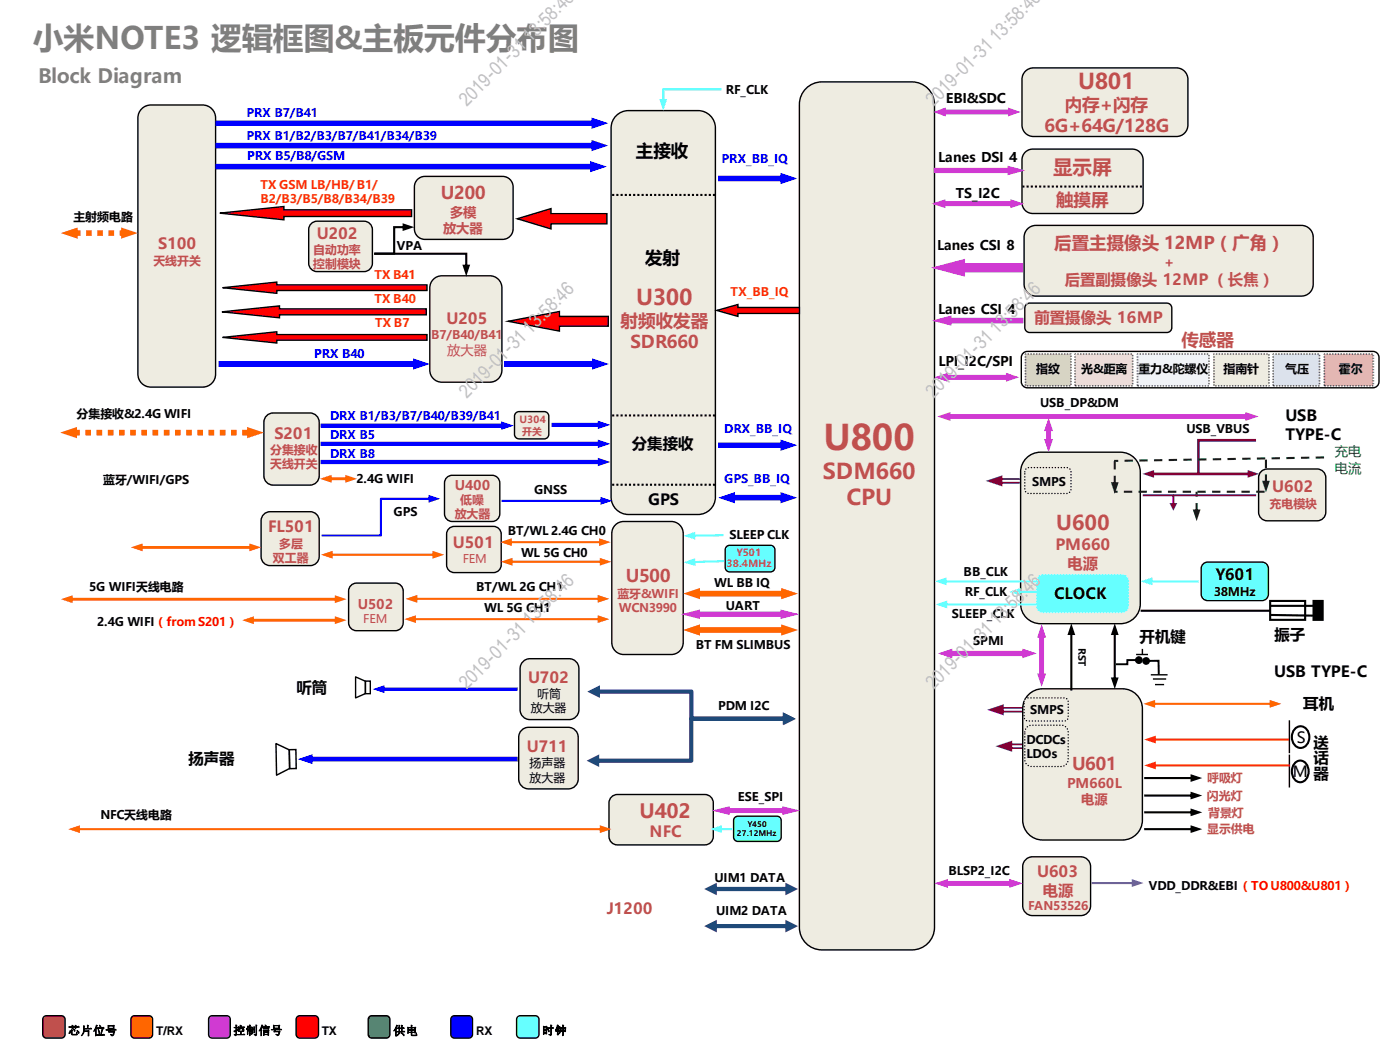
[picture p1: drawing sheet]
<svg xmlns="http://www.w3.org/2000/svg" width="254mm" height="190mm" viewBox="0 0 254 190" stroke-linecap="round" stroke-linejoin="round" font-family="sans-serif">
<defs><g id="words">
<text font-size="6.3" fill="#c0504d" x="149.4" y="81.6">U800</text>
<text font-size="5.6" fill="#7f7f7f" x="5.9" y="8.8">小米NOTE3 逻辑框图&amp;主板元件分布图</text>
<g font-size="3.9" fill="#c0504d">
<text x="195.6" y="16.1">U801</text>
<text x="115.4" y="55.3">U300</text>
<text x="149.3" y="86.8">SDM660</text>
<text x="153.6" y="91.5">CPU</text>
</g>
<text font-size="3.7" fill="#c0504d" x="191.6" y="96.2">U600</text>
<text font-size="3.6" fill="#7f7f7f" x="6.9" y="15">Block Diagram</text>
<g font-size="3.6" fill="#c0504d">
<text x="191.1" y="31.5">显示屏</text>
<text x="116" y="148.4">U402</text>
</g>
<g font-size="3.5" fill="#c0c0c0">
<text x="84.7" y="19.4" transform="rotate(-45 84.7 19.4)">2019-01-31 13:58:46</text>
<text x="169.3" y="19.4" transform="rotate(-45 169.3 19.4)">2019-01-31 13:58:46</text>
<text x="84.7" y="72.3" transform="rotate(-45 84.7 72.3)">2019-01-31 13:58:46</text>
<text x="169.3" y="72.3" transform="rotate(-45 169.3 72.3)">2019-01-31 13:58:46</text>
<text x="84.7" y="125.2" transform="rotate(-45 84.7 125.2)">2019-01-31 13:58:46</text>
<text x="169.3" y="125.2" transform="rotate(-45 169.3 125.2)">2019-01-31 13:58:46</text>
</g>
<g font-size="3.2" fill="#c0504d">
<text x="189.5" y="24">6G+64G/128G</text>
<text x="193.2" y="20.1">内存+闪存</text>
<text x="80" y="36.2">U200</text>
<text x="191.6" y="37.4">触摸屏</text>
<text x="191.3" y="45.2">后置主摄像头 12MP（广角）</text>
<text x="112.6" y="59.3">射频收发器</text>
<text x="114.4" y="63.1">SDR660</text>
<text x="214.4" y="62.8">传感器</text>
<text x="113.5" y="105.7">U500</text>
<text x="194.5" y="139.7">U601</text>
</g>
<g font-size="3.2">
<text x="115.4" y="28.6">主接收</text>
<text x="117" y="47.9">发射</text>
</g>
<g font-size="2.8" fill="#c0504d">
<text x="28.7" y="45.2">S100</text>
<text x="57.5" y="43.3">U202</text>
<text x="193.2" y="51.7">后置副摄像头 12MP （长焦）</text>
<text x="81" y="58.7">U205</text>
<text x="187.7" y="58.6">前置摄像头 16MP</text>
<text x="49.8" y="79.6">S201</text>
<text x="230.8" y="89.3">U602</text>
<text x="48.6" y="96.6">FL501</text>
<text x="82.2" y="99.3">U501</text>
<text x="191.5" y="99.8">PM660</text>
<text x="193.7" y="103.2">电源</text>
<text x="95.8" y="123.9">U702</text>
<text x="95.6" y="136.4">U711</text>
<text x="117.8" y="151.9">NFC</text>
<text x="188.2" y="159">U603</text>
<text x="110.1" y="165.8">J1200</text>
<text x="189.2" y="162.5">电源</text>
</g>
<g font-size="2.8">
<text x="233.2" y="76.3">USB</text>
<text x="114.6" y="81.5">分集接收</text>
<text x="233.2" y="79.7">TYPE-C</text>
<text x="117.6" y="91.7">GPS</text>
<text x="220.5" y="105.3">Y601</text>
<text x="191.2" y="108.7">CLOCK</text>
<text x="206.8" y="116.6">开机键</text>
<text x="231.2" y="116.1">振子</text>
<text x="53.8" y="125.8">听筒</text>
<text x="231.2" y="122.8">USB TYPE-C</text>
<text x="236.5" y="128.6">耳机</text>
<text x="235.3" y="134.8">S</text>
<text x="238.3" y="135.7">送</text>
<text x="34.2" y="138.6">扬声器</text>
<text x="234.5" y="141">M 器</text>
<text x="238.3" y="138.5">话</text>
</g>
<g font-size="2.4">
<text x="171.6" y="18.6">EBI&amp;SDC</text>
<text x="170.2" y="29.3">Lanes DSI 4</text>
<text x="173.4" y="35.9">TS_I2C</text>
<text x="170" y="45.3">Lanes CSI 8</text>
<text x="170.2" y="57">Lanes CSI 4</text>
<text x="170.3" y="66.5">LPI_I2C/SPI</text>
</g>
<g font-size="2.4" fill="#c0504d">
<text x="81.6" y="39.4">多模</text>
<text x="80.4" y="42.3">放大器</text>
<text x="81.1" y="64.3">放大器</text>
<text x="82.5" y="88.9">U400</text>
<text x="64.9" y="110.5">U502</text>
<text x="193.6" y="142.9">PM660L</text>
<text x="196.1" y="145.8">电源</text>
</g>
<text font-size="2.4" fill="#ae4845" x="211.2" y="48.4">+</text>
<g font-size="2.4" fill="#008000">
<text x="242.2" y="82.8">充电</text>
<text x="242.2" y="85.7">电流</text>
</g>
<g font-size="2.2">
<text x="131.7" y="17">RF_CLK</text>
<text x="13.3" y="40.1">主射频电路</text>
<text x="72" y="45.4">VPA</text>
<text x="188" y="67.7">指纹</text>
<text x="196.2" y="67.7">光&amp;距离</text>
<text x="206.5" y="67.7">重力&amp;陀螺仪</text>
<text x="222" y="67.7">指南针</text>
<text x="233.2" y="67.7">气压</text>
<text x="242.9" y="67.7">霍尔</text>
<text x="13.9" y="75.8">分集接收&amp;2.4G WIFI</text>
<text x="188.7" y="73.9">USB_DP&amp;DM</text>
<text x="215.2" y="78.6">USB_VBUS</text>
<text x="18.7" y="87.8">蓝牙/WIFI/GPS</text>
<text x="64.7" y="87.7">2.4G WIFI</text>
<text x="96.9" y="89.6">GNSS</text>
<text x="187.3" y="88.1">SMPS</text>
<text x="71.4" y="93.7">GPS</text>
<text x="92.1" y="97">BT/WL 2.4G CH0</text>
<text x="94.5" y="101">WL 5G CH0</text>
<text x="132.3" y="97.8">SLEEP CLK</text>
<text x="16.2" y="107.2">5G WIFI天线电路</text>
<text x="86.4" y="107.2">BT/WL 2G CH1</text>
<text x="129.6" y="106.6">WL BB IQ</text>
<text x="174.8" y="104.5">BB_CLK</text>
<text x="17.6" y="113.5">2.4G WIFI（from S201）</text>
<text x="87.8" y="111.1">WL 5G CH1</text>
<text x="131.7" y="110.6">UART</text>
<text x="172.7" y="112.2">SLEEP_CLK</text>
<text x="175.1" y="108.1">RF_CLK</text>
<text x="220.2" y="108.1">38MHz</text>
<text x="126.3" y="117.8">BT FM SLIMBUS</text>
<text x="176.6" y="117">SPMI</text>
<text x="96.3" y="129.3">放大器</text>
<text x="97.5" y="126.7">听筒</text>
<text x="130.3" y="128.8">PDM I2C</text>
<text x="186.9" y="129.5">SMPS</text>
<text x="186.2" y="135">DCDCs</text>
<text x="186.2" y="137.5">LDOs</text>
<text x="96.1" y="139.2">扬声器</text>
<text x="96.1" y="141.8">放大器</text>
<text x="18.2" y="148.7">NFC天线电路</text>
<text x="133.9" y="145.3">ESE_SPI</text>
<text x="129.6" y="160.1">UIM1 DATA</text>
<text x="172.1" y="158.8">BLSP2_I2C</text>
<text x="208.4" y="161.4">VDD_DDR&amp;EBI（TO U800&amp;U801）</text>
<text x="129.9" y="166.1">UIM2 DATA</text>
<text x="12.3" y="187.7">芯片位号</text>
<text x="28.4" y="187.7">T/RX</text>
<text x="42.4" y="187.7">控制信号</text>
<text x="58.4" y="187.7">TX</text>
<text x="71.3" y="187.7">供电</text>
<text x="86.4" y="187.7">RX</text>
<text x="98.4" y="187.7">时钟</text>
</g>
<g font-size="2.2" fill="#00f">
<text x="44.7" y="21.2">PRX B7/B41</text>
<text x="44.7" y="25.3">PRX B1/B2/B3/B7/B41/B34/B39</text>
<text x="44.8" y="29.1">PRX B5/B8/GSM</text>
<text x="130.9" y="29.6">PRX_BB_IQ</text>
<text x="57" y="65">PRX B40</text>
<text x="59.9" y="76.2">DRX B1/B3/B7/B40/B39/B41</text>
<text x="59.9" y="79.7">DRX B5</text>
<text x="59.9" y="83.2">DRX B8</text>
<text x="131.4" y="78.5">DRX_BB_IQ</text>
<text x="131.4" y="87.7">GPS_BB_IQ</text>
</g>
<g font-size="2.2" fill="#f30">
<text x="47.2" y="34.2">TX GSM LB/HB/ B1/</text>
<text x="47.2" y="36.8">B2/B3/B5/B8/B34/B39</text>
<text x="67.9" y="50.7">TX B41</text>
<text x="132.6" y="53.7">TX_BB_IQ</text>
<text x="67.9" y="55">TX B40</text>
<text x="68.1" y="59.4">TX B7</text>
</g>
<g font-size="2.2" fill="#c0504d">
<text x="56.8" y="46.1">自动功率</text>
<text x="27.8" y="48">天线开关</text>
<text x="56.8" y="48.7">控制模块</text>
<text x="78.2" y="61.5">B7/B40/B41</text>
<text x="49" y="82.4">分集接收</text>
<text x="49" y="85">天线开关</text>
<text x="82.5" y="93.9">放大器</text>
<text x="83.5" y="91.4">低噪</text>
<text x="230.3" y="92.1">充电模块</text>
<text x="49.5" y="101.9">双工器</text>
<text x="50.7" y="99.4">多层</text>
<text x="83.9" y="102.1">FEM</text>
<text x="65.9" y="113">FEM</text>
<text x="112" y="108.5">蓝牙&amp;WIFI</text>
<text x="112.3" y="111">WCN3990</text>
<text x="219" y="141.8">呼吸灯</text>
<text x="219" y="145.1">闪光灯</text>
<text x="219.2" y="148.2">背景灯</text>
<text x="219" y="151.2">显示供电</text>
<text x="186.5" y="165.1">FAN53526</text>
</g>
<g font-size="1.8" fill="#c0504d">
<text x="94.2" y="76.8">U304</text>
<text x="94.7" y="78.9">开关</text>
<text x="133.6" y="100.8">Y501</text>
<text x="131.8" y="103">38.4MHz</text>
</g>
<text font-size="1.8" x="195.7" y="117.5" transform="rotate(90 195.7 117.5)">RST</text>
<g font-size="1.4">
<text x="133.7" y="151.7">27.12MHz</text>
<text x="135.6" y="150.1">Y450</text>
</g>
</g></defs>
<path d="M146.2 16.1a4.1 4.1 0 0 1 2.9-1.2h16.4a4.1 4.1 0 0 1 4 4v149.4a4.1 4.1 0 0 1-4 4h-16.4a4.1 4.1 0 0 1-4.1-4v-149.4a4.1 4.1 0 0 1 1.2-2.8z" fill-rule="evenodd" fill="#eeece1"/>
<path d="M146.2 16.1a4.1 4.1 0 0 1 2.9-1.2h16.4a4.1 4.1 0 0 1 4 4v149.4a4.1 4.1 0 0 1-4 4h-16.4a4.1 4.1 0 0 1-4.1-4v-149.4a4.1 4.1 0 0 1 1.2-2.8z" fill="none" stroke="#000" stroke-width=".25"/>
<path d="M23.9 184.5l.5-.2h2.6a.66 .66 0 0 1 .7 .6v2.8a.66 .66 0 0 1-.7 .6h-2.6a.66 .66 0 0 1-.7-.6v-2.8z" fill-rule="evenodd" fill="#f60"/>
<path d="M23.9 184.5l.5-.2h2.6a.66 .66 0 0 1 .7 .6v2.8a.66 .66 0 0 1-.7 .6h-2.6a.66 .66 0 0 1-.7-.6v-2.8z" fill="none" stroke="#000" stroke-width=".25"/>
<path d="M53.9 184.5l.5-.2h2.7a.68 .68 0 0 1 .7 .7v2.7a.68 .68 0 0 1-.7 .6h-2.7a.68 .68 0 0 1-.7-.6v-2.7z" fill-rule="evenodd" fill="#f00"/>
<path d="M53.9 184.5l.5-.2h2.7a.68 .68 0 0 1 .7 .7v2.7a.68 .68 0 0 1-.7 .6h-2.7a.68 .68 0 0 1-.7-.6v-2.7z" fill="none" stroke="#000" stroke-width=".25"/>
<path d="M82 184.5l.4-.2h2.7a.66 .66 0 0 1 .6 .6v2.8a.66 .66 0 0 1-.6 .6h-2.7a.66 .66 0 0 1-.6-.6v-2.8z" fill-rule="evenodd" fill="#00f"/>
<path d="M82 184.5l.4-.2h2.7a.66 .66 0 0 1 .6 .6v2.8a.66 .66 0 0 1-.6 .6h-2.7a.66 .66 0 0 1-.6-.6v-2.8z" fill="none" stroke="#000" stroke-width=".25"/>
<path d="M67 184.5l.5-.2h2.6a.66 .66 0 0 1 .6 .6v2.8a.66 .66 0 0 1-.6 .6h-2.6a.66 .66 0 0 1-.7-.6v-2.8z" fill-rule="evenodd" fill="#0c0"/>
<path d="M67 184.5l.5-.2h2.6a.66 .66 0 0 1 .6 .6v2.8a.66 .66 0 0 1-.6 .6h-2.6a.66 .66 0 0 1-.7-.6v-2.8z" fill="none" stroke="#000" stroke-width=".25"/>
<path d="M7.9 184.5l.5-.2h2.7a.68 .68 0 0 1 .7 .7v2.7a.68 .68 0 0 1-.7 .6h-2.7a.68 .68 0 0 1-.7-.6v-2.7z" fill-rule="evenodd" fill="#c0504d"/>
<path d="M7.9 184.5l.5-.2h2.7a.68 .68 0 0 1 .7 .7v2.7a.68 .68 0 0 1-.7 .6h-2.7a.68 .68 0 0 1-.7-.6v-2.7z" fill="none" stroke="#000" stroke-width=".25"/>
<path d="M38 184.5l.5-.2h2.6a.66 .66 0 0 1 .7 .6v2.8a.66 .66 0 0 1-.7 .6h-2.6a.66 .66 0 0 1-.7-.6v-2.8z" fill-rule="evenodd" fill="#d03ad2"/>
<path d="M38 184.5l.5-.2h2.6a.66 .66 0 0 1 .7 .6v2.8a.66 .66 0 0 1-.7 .6h-2.6a.66 .66 0 0 1-.7-.6v-2.8z" fill="none" stroke="#000" stroke-width=".25"/>
<path d="M93.9 184.5l.5-.2h2.7a.68 .68 0 0 1 .7 .7v2.7a.68 .68 0 0 1-.7 .6h-2.7a.68 .68 0 0 1-.7-.6v-2.7z" fill-rule="evenodd" fill="#6ff"/>
<path d="M233.9 130.7v6M233.9 136.9v6M93.9 184.5l.5-.2h2.7a.68 .68 0 0 1 .7 .7v2.7a.68 .68 0 0 1-.7 .6h-2.7a.68 .68 0 0 1-.7-.6v-2.7z" fill="none" stroke="#000" stroke-width=".25"/>
<path d="M234.8 138.6a1.42 1.42 0 0 1 1.6-.5 1.42 1.42 0 0 1 1 1.3 1.78 1.78 0 0 1-1.9 2.5 2.21 2.21 0 0 1-.7-3.3zM234.8 132.3a1.49 1.49 0 0 1 1.7-.4 1.49 1.49 0 0 1 1 1.3 1.8 1.8 0 0 1-2 2.4 2.17 2.17 0 0 1-.7-3.3z" fill="none" stroke="#000" stroke-width=".38"/>
<path d="M48.4 75.4l.7-.4 .5-.1h6.6a1.67 1.67 0 0 1 1.7 1.7v9.7a1.67 1.67 0 0 1-1.7 1.7h-6.6a1.67 1.67 0 0 1-1.7-1.7v-9.7v-.4z" fill-rule="evenodd" fill="#eeece1"/>
<path d="M48.4 75.4l.7-.4 .5-.1h6.6a1.67 1.67 0 0 1 1.7 1.7v9.7a1.67 1.67 0 0 1-1.7 1.7h-6.6a1.67 1.67 0 0 1-1.7-1.7v-9.7v-.4z" fill="none" stroke="#000" stroke-width=".25"/>
<path d="M80.9 86.8l.7-.5 .4-.1h7.3a1.4 1.4 0 0 1 1.4 1.4v5.6a1.4 1.4 0 0 1-1.4 1.4h-7.3a1.4 1.4 0 0 1-1.4-1.4v-5.6z" fill-rule="evenodd" fill="#eeece1"/>
<path d="M80.9 86.8l.7-.5 .4-.1h7.3a1.4 1.4 0 0 1 1.4 1.4v5.6a1.4 1.4 0 0 1-1.4 1.4h-7.3a1.4 1.4 0 0 1-1.4-1.4v-5.6z" fill="none" stroke="#000" stroke-width=".25"/>
<path d="M111.8 21a3.1 3.1 0 0 1 2.2-.9h12.6a3.2 3.2 0 0 1 3.2 3.1v67a3.2 3.2 0 0 1-3.2 3.1h-12.6a3.2 3.2 0 0 1-3.1-3.1v-67a3.1 3.1 0 0 1 .9-2.2z" fill-rule="evenodd" fill="#eeece1"/>
<path d="M111.8 21a3.1 3.1 0 0 1 2.2-.9h12.6a3.2 3.2 0 0 1 3.2 3.1v67a3.2 3.2 0 0 1-3.2 3.1h-12.6a3.2 3.2 0 0 1-3.1-3.1v-67a3.1 3.1 0 0 1 .9-2.2z" fill="none" stroke="#000" stroke-width=".25"/>
<path d="M25.5 19.9a2.35 2.35 0 0 1 1.9-.9h9.4a2.35 2.35 0 0 1 2.3 2.4v46.5a2.35 2.35 0 0 1-2.3 2.3h-9.4a2.35 2.35 0 0 1-2.4-2.3v-46.5l.1-.5z" fill-rule="evenodd" fill="#eeece1"/>
<path d="M25.5 19.9a2.35 2.35 0 0 1 1.9-.9h9.4a2.35 2.35 0 0 1 2.3 2.4v46.5a2.35 2.35 0 0 1-2.3 2.3h-9.4a2.35 2.35 0 0 1-2.4-2.3v-46.5l.1-.5z" fill="none" stroke="#000" stroke-width=".25"/>
<path d="M56.3 40.8l.7-.6 .5-.1h8.5a1.52 1.52 0 0 1 1.6 1.6v6.1a1.52 1.52 0 0 1-1.6 1.5h-8.5a1.52 1.52 0 0 1-1.5-1.5v-6.1z" fill-rule="evenodd" fill="#eeece1"/>
<path d="M56.3 40.8l.7-.6 .5-.1h8.5a1.52 1.52 0 0 1 1.6 1.6v6.1a1.52 1.52 0 0 1-1.6 1.5h-8.5a1.52 1.52 0 0 1-1.5-1.5v-6.1z" fill="none" stroke="#000" stroke-width=".25"/>
<path d="M111.1 35.4h18.9M111.1 75.4h18.9M111.1 87.9h18.9" fill="none" stroke="#000" stroke-width=".38" stroke-dasharray=".4 .4" stroke-linecap="butt"/>
<path d="M13.6 41.8h1v1h-1zM15.6 41.8h1v1h-1zM17.7 41.8h1v1h-1zM19.7 41.8h1v1h-1zM21.7 41.8h.8v1h-.8zM11 42.3l3.1-1v2zM22 41.3l3 1-3 1z" fill="#f60"/>
<path d="M75.7 32.6l.9-.5 .5-.1h14.1a1.91 1.91 0 0 1 1.9 1.9v7.6a1.91 1.91 0 0 1-1.9 1.9h-14.1a1.91 1.91 0 0 1-1.9-1.9v-7.6l.1-.5z" fill-rule="evenodd" fill="#eeece1"/>
<path d="M75.7 32.6l.9-.5 .5-.1h14.1a1.91 1.91 0 0 1 1.9 1.9v7.6a1.91 1.91 0 0 1-1.9 1.9h-14.1a1.91 1.91 0 0 1-1.9-1.9v-7.6l.1-.5z" fill="none" stroke="#000" stroke-width=".25"/>
<path d="M93.9 39.7l6.1-1.9v1h10.1v1.8h-10.1v.9z" fill-rule="evenodd" fill="#f00"/>
<path d="M93.9 39.7l6.1-1.9v1h10.1v1.8h-10.1v.9z" fill="none" stroke="#000" stroke-width=".25"/>
<path d="M71.3 41v5l.2-.2h-3.6v.4h3.8v-5l-.2 .2h1.9v-.4zM73 40.5v1.4l2.2-.7z" fill="#000"/>
<path d="M130 56.3l3.9-1.1v.6h11.1v1.1h-11.1v.5z" fill-rule="evenodd" fill="#f00"/>
<path d="M130 56.3l3.9-1.1v.6h11.1v1.1h-11.1v.5zM64.5 122.8l1.8 .8v2.2l-1.8 .8zM66.3 123.6h.9v2.3h-.9z" fill="none" stroke="#000" stroke-width=".25"/>
<path d="M50.1 134.9l2.4 1.1v3.4l-2.3 1.2zM52.5 136h1.2v3.4l-1.2 .1z" fill="none" stroke="#000" stroke-width=".26"/>
<path d="M131.8 99.2l.6-.3h7.4a.8 .8 0 0 1 .8 .8v3.3a.8 .8 0 0 1-.8 .8h-7.4a.8 .8 0 0 1-.8-.8v-3.3z" fill-rule="evenodd" fill="#6ff"/>
<path d="M131.8 99.2l.6-.3h7.4a.8 .8 0 0 1 .8 .8v3.3a.8 .8 0 0 1-.8 .8h-7.4a.8 .8 0 0 1-.8-.8v-3.3z" fill="none" stroke="#000" stroke-width=".25"/>
<path d="M69.4 124.7h24.5v.6h-24.5zM67.6 125l2.1-.7v1.4z" fill="#00f"/>
<path d="M238.3 109h1.7v3.5h-1.7z" fill-rule="evenodd" fill="#000"/>
<path d="M230.4 109h6.4v3.5h-6.4zM230.4 111.6l7.9 .1M230.4 109.9h7.9M238.3 109h1.7v3.5h-1.7z" fill="none" stroke="#000" stroke-width=".38"/>
<path d="M78.6 50.7l1-.6 .6-.1h8.7a2.18 2.18 0 0 1 2.2 2.2v15a2.18 2.18 0 0 1-2.2 2.1h-8.7a2.18 2.18 0 0 1-2.2-2.1v-15l.1-.6z" fill-rule="evenodd" fill="#eeece1"/>
<path d="M78.6 50.7l1-.6 .6-.1h8.7a2.18 2.18 0 0 1 2.2 2.2v15a2.18 2.18 0 0 1-2.2 2.1h-8.7a2.18 2.18 0 0 1-2.2-2.1v-15l.1-.6z" fill="none" stroke="#000" stroke-width=".25"/>
<path d="M92.2 58.3l9.3-1.8v.9h8.9v1.8h-8.9v.9z" fill-rule="evenodd" fill="#f00"/>
<path d="M92.2 58.3l9.3-1.8v.9h8.9v1.8h-8.9v.9z" fill="none" stroke="#000" stroke-width=".25"/>
<path d="M39.9 38.7l11.6-1.2v.6h23.2v1.2h-23.2v.6z" fill-rule="evenodd" fill="#f00"/>
<path d="M39.9 38.7l11.6-1.2v.6h23.2v1.2h-23.2v.6z" fill="none" stroke="#000" stroke-width=".25"/>
<path d="M40.4 61.2l9.8-1v.5h27.3v1h-27.3v.5z" fill-rule="evenodd" fill="#f00"/>
<path d="M40.4 61.2l9.8-1v.5h27.3v1h-27.3v.5z" fill="none" stroke="#000" stroke-width=".25"/>
<path d="M40.3 56.6l10.4-1.1v.5h26.6v1.1h-26.6v.6z" fill-rule="evenodd" fill="#f00"/>
<path d="M40.3 56.6l10.4-1.1v.5h26.6v1.1h-26.6v.6z" fill="none" stroke="#000" stroke-width=".25"/>
<path d="M40.4 52.2l9.8-1v.5h27.3v1h-27.3v.5z" fill-rule="evenodd" fill="#f00"/>
<path d="M40.4 52.2l9.8-1v.5h27.3v1h-27.3v.5z" fill="none" stroke="#000" stroke-width=".25"/>
<path d="M209.2 127.5h21.5v.4h-21.5zM207.5 127.7l2.1-.7v1.4zM230.4 127l2.1 .7-2.1 .7z" fill="#f60"/>
<path d="M209.3 134h24.6v.4h-24.6zM207.6 134.2l2.1-.7v1.4z" fill="#f30"/>
<path d="M111.6 95.2l1-.5 .6-.1h8.6a2.16 2.16 0 0 1 2.2 2.2v19.8a2.16 2.16 0 0 1-2.2 2.1h-8.6a2.16 2.16 0 0 1-2.2-2.1v-19.8l.1-.6z" fill-rule="evenodd" fill="#eeece1"/>
<path d="M111.6 95.2l1-.5 .6-.1h8.6a2.16 2.16 0 0 1 2.2 2.2v19.8a2.16 2.16 0 0 1-2.2 2.1h-8.6a2.16 2.16 0 0 1-2.2-2.1v-19.8l.1-.6z" fill="none" stroke="#000" stroke-width=".25"/>
<path d="M124.1 111.4l2.8-.7v.4h14.8v-.4l2.8 .7-2.8 .7v-.3h-14.8v.3z" fill-rule="evenodd" fill="#d03ad2"/>
<path d="M124.1 111.4l2.8-.7v.4h14.8v-.4l2.8 .7-2.8 .7v-.3h-14.8v.3z" fill="none" stroke="#d03ad2" stroke-width=".25"/>
<path d="M125.8 101.8v.4l5.6-.2v-.4zM124 102l2.2 .7-.1-1.4z" fill="#6ff"/>
<path d="M91 90.7v.4h18.3v-.4zM108.9 90.2v1.4l2.2-.7z" fill="#00f"/>
<path d="M81.3 96.1l.7-.5 .4-.1h7.1a1.4 1.4 0 0 1 1.4 1.4v5.6a1.4 1.4 0 0 1-1.4 1.4h-7.1a1.4 1.4 0 0 1-1.4-1.4v-5.6z" fill-rule="evenodd" fill="#eeece1"/>
<path d="M81.3 96.1l.7-.5 .4-.1h7.1a1.4 1.4 0 0 1 1.4 1.4v5.6a1.4 1.4 0 0 1-1.4 1.4h-7.1a1.4 1.4 0 0 1-1.4-1.4v-5.6z" fill="none" stroke="#000" stroke-width=".25"/>
<path d="M63.5 106.4l.7-.5 .5-.1h7a1.44 1.44 0 0 1 1.5 1.4v5.8a1.44 1.44 0 0 1-1.5 1.4h-7a1.44 1.44 0 0 1-1.5-1.4v-5.8z" fill-rule="evenodd" fill="#eeece1"/>
<path d="M63.5 106.4l.7-.5 .5-.1h7a1.44 1.44 0 0 1 1.5 1.4v5.8a1.44 1.44 0 0 1-1.5 1.4h-7a1.44 1.44 0 0 1-1.5-1.4v-5.8z" fill="none" stroke="#000" stroke-width=".25"/>
<path d="M47.8 93.3l.8-.4 .4-.1h7.3a1.63 1.63 0 0 1 1.6 1.7v6.5a1.63 1.63 0 0 1-1.6 1.6h-7.3a1.63 1.63 0 0 1-1.6-1.6v-6.5v-.5z" fill-rule="evenodd" fill="#eeece1"/>
<path d="M47.8 93.3l.8-.4 .4-.1h7.3a1.63 1.63 0 0 1 1.6 1.7v6.5a1.63 1.63 0 0 1-1.6 1.6h-7.3a1.63 1.63 0 0 1-1.6-1.6v-6.5v-.5z" fill="none" stroke="#000" stroke-width=".25"/>
<path d="M186.1 156l.8-.5 .4-.1h8.8a1.78 1.78 0 0 1 1.8 1.8v7.1a1.78 1.78 0 0 1-1.8 1.8h-8.8a1.78 1.78 0 0 1-1.8-1.8v-7.1l.1-.4z" fill-rule="evenodd" fill="#eeece1"/>
<path d="M186.1 156l.8-.5 .4-.1h8.8a1.78 1.78 0 0 1 1.8 1.8v7.1a1.78 1.78 0 0 1-1.8 1.8h-8.8a1.78 1.78 0 0 1-1.8-1.8v-7.1l.1-.4z" fill="none" stroke="#000" stroke-width=".25"/>
<path d="M94.6 132.5l.8-.5h.5h7.2a1.8 1.8 0 0 1 1.8 1.8v7.5a1.8 1.8 0 0 1-1.8 1.8h-7.2a1.8 1.8 0 0 1-1.8-1.8v-7.5l.1-.5z" fill-rule="evenodd" fill="#eeece1"/>
<path d="M94.6 132.5l.8-.5h.5h7.2a1.8 1.8 0 0 1 1.8 1.8v7.5a1.8 1.8 0 0 1-1.8 1.8h-7.2a1.8 1.8 0 0 1-1.8-1.8v-7.5l.1-.5z" fill="none" stroke="#000" stroke-width=".25"/>
<g fill="#f60">
<path d="M75.1 112.1v.4h33.7v-.4zM73.3 112.3l2.2 .7v-1.4zM108.4 111.6v1.4l2.2-.7z"/>
<path d="M92.6 101.7v.4h16.6v-.4zM90.9 101.9l2.1 .7v-1.4zM108.8 101.2v1.4l2.1-.7z"/>
<path d="M92.5 98.2v.4h16.5v-.4zM90.7 98.4l2.2 .7v-1.4zM108.7 97.7v1.4l2.1-.7z"/>
<path d="M60 100.5h18.8v.3h-18.8zM58.2 100.6l2.1-.7v1.5zM78.5 99.9l2.1 .7-2.1 .8z"/>
<path d="M25.5 99.1h20.1v.5h-20.1zM23.7 99.3l2.2-.7v1.4zM45.3 98.6l2.1 .7-2.1 .7z"/>
</g>
<path d="M186.2 83.1a3.6 3.6 0 0 1 2.6-1.1h14.5a3.6 3.6 0 0 1 3.6 3.7v23.8a3.6 3.6 0 0 1-3.6 3.7h-14.5a3.6 3.6 0 0 1-3.6-3.7v-23.8a3.6 3.6 0 0 1 1-2.6z" fill-rule="evenodd" fill="#eeece1"/>
<path d="M186.2 83.1a3.6 3.6 0 0 1 2.6-1.1h14.5a3.6 3.6 0 0 1 3.6 3.7v23.8a3.6 3.6 0 0 1-3.6 3.7h-14.5a3.6 3.6 0 0 1-3.6-3.7v-23.8a3.6 3.6 0 0 1 1-2.6z" fill="none" stroke="#000" stroke-width=".25"/>
<path d="M218.4 102.2l.7-.2h9.9a1.17 1.17 0 0 1 1.1 1.1v4.7a1.17 1.17 0 0 1-1.1 1.2h-9.9a1.17 1.17 0 0 1-1.2-1.2v-4.7l.1-.3z" fill-rule="evenodd" fill="#6ff"/>
<path d="M218.4 102.2l.7-.2h9.9a1.17 1.17 0 0 1 1.1 1.1v4.7a1.17 1.17 0 0 1-1.1 1.2h-9.9a1.17 1.17 0 0 1-1.2-1.2v-4.7l.1-.3z" fill="none" stroke="#000" stroke-width=".25"/>
<path d="M186 12.9l.9-.5 .6-.1h25.9a2.07 2.07 0 0 1 2.1 2.1v8.3a2.07 2.07 0 0 1-2.1 2.1h-25.9a2.07 2.07 0 0 1-2.1-2.1v-8.3l.1-.6z" fill-rule="evenodd" fill="#eeece1"/>
<path d="M186 12.9l.9-.5 .6-.1h25.9a2.07 2.07 0 0 1 2.1 2.1v8.3a2.07 2.07 0 0 1-2.1 2.1h-25.9a2.07 2.07 0 0 1-2.1-2.1v-8.3l.1-.6z" fill="none" stroke="#000" stroke-width=".25"/>
<path d="M186.4 41.5l1-.5 .5-.1h48.2a2.14 2.14 0 0 1 2.2 2.1v8.6a2.14 2.14 0 0 1-2.2 2.1h-48.2a2.14 2.14 0 0 1-2.1-2.1v-8.6l.1-.5z" fill-rule="evenodd" fill="#eeece1"/>
<path d="M186.4 41.5l1-.5 .5-.1h48.2a2.14 2.14 0 0 1 2.2 2.1v8.6a2.14 2.14 0 0 1-2.2 2.1h-48.2a2.14 2.14 0 0 1-2.1-2.1v-8.6l.1-.5z" fill="none" stroke="#000" stroke-width=".25"/>
<path d="M186 27.6l.8-.5h.6h18a1.95 1.95 0 0 1 2 1.9v7.8a1.95 1.95 0 0 1-2 1.9h-18a1.95 1.95 0 0 1-2-1.9v-7.8l.1-.5z" fill-rule="evenodd" fill="#eeece1"/>
<path d="M186 27.6l.8-.5h.6h18a1.95 1.95 0 0 1 2 1.9v7.8a1.95 1.95 0 0 1-2 1.9h-18a1.95 1.95 0 0 1-2-1.9v-7.8l.1-.5z" fill="none" stroke="#000" stroke-width=".25"/>
<path d="M186.2 55.3l.6-.3h24.9a.89 .89 0 0 1 .9 .9v3.5a.89 .89 0 0 1-.9 .9h-24.9a.89 .89 0 0 1-.9-.9v-3.5z" fill-rule="evenodd" fill="#eeece1"/>
<path d="M186.2 55.3l.6-.3h24.9a.89 .89 0 0 1 .9 .9v3.5a.89 .89 0 0 1-.9 .9h-24.9a.89 .89 0 0 1-.9-.9v-3.5z" fill="none" stroke="#000" stroke-width=".25"/>
<path d="M186.6 126a3.6 3.6 0 0 1 2.6-1h14.4a3.6 3.6 0 0 1 3.7 3.6v20.2a3.6 3.6 0 0 1-3.7 3.6h-14.4a3.6 3.6 0 0 1-3.7-3.6v-20.2a3.6 3.6 0 0 1 1.1-2.6z" fill-rule="evenodd" fill="#eeece1"/>
<path d="M186.6 126a3.6 3.6 0 0 1 2.6-1h14.4a3.6 3.6 0 0 1 3.7 3.6v20.2a3.6 3.6 0 0 1-3.7 3.6h-14.4a3.6 3.6 0 0 1-3.7-3.6v-20.2a3.6 3.6 0 0 1 1.1-2.6z" fill="none" stroke="#000" stroke-width=".25"/>
<path d="M185.5 33.8h22" fill="none" stroke="#000" stroke-width=".38" stroke-dasharray=".4 .4" stroke-linecap="butt"/>
<path d="M169.4 37l2-.7v.3h12v-.3l2 .7-2 .6v-.3h-12v.3z" fill-rule="evenodd" fill="#d03ad2"/>
<path d="M169.4 37l2-.7v.3h12v-.3l2 .7-2 .6v-.3h-12v.3z" fill="none" stroke="#d03ad2" stroke-width=".25"/>
<path d="M169.7 20.3l1.8-.6v.3h11.5v-.3l1.8 .6-1.8 .7v-.4h-11.5v.4z" fill-rule="evenodd" fill="#d03ad2"/>
<path d="M169.7 20.3l1.8-.6v.3h11.5v-.3l1.8 .6-1.8 .7v-.4h-11.5v.4z" fill="none" stroke="#d03ad2" stroke-width=".25"/>
<path d="M169.9 68.5l1.9-.7v.3h10.8v-.3l1.9 .7-1.9 .6v-.3h-10.8v.3z" fill-rule="evenodd" fill="#d03ad2"/>
<path d="M169.9 68.5l1.9-.7v.3h10.8v-.3l1.9 .7-1.9 .6v-.3h-10.8v.3z" fill="none" stroke="#d03ad2" stroke-width=".25"/>
<path d="M186.2 132.1l.6-.5h.4h5.4a1.25 1.25 0 0 1 1.2 1.2v5a1.25 1.25 0 0 1-1.2 1.3h-5.4a1.25 1.25 0 0 1-1.3-1.3v-5z" fill-rule="evenodd" fill="#eeece1"/>
<path d="M186.2 132.1l.6-.5h.4h5.4a1.25 1.25 0 0 1 1.2 1.2v5a1.25 1.25 0 0 1-1.2 1.3h-5.4a1.25 1.25 0 0 1-1.3-1.3v-5z" fill="none" stroke="#000" stroke-width=".25" stroke-dasharray="0 .5"/>
<path d="M227.9 79.9h-10.5v6h-.1" fill="none" stroke="#800080" stroke-width=".51"/>
<path d="M207.3 89.7h5.8v1.9h-.4v-1.7l.2 .1h-5.6zM212.2 91.3h1.4l-.7 1.4z" fill="#800080"/>
<path d="M206.1 118.7h2.2M207.3 117.7v1M208.8 122.4h3M209.2 123.2h2.4M209.5 124.2h1.7" fill="none" stroke="#000" stroke-width=".25"/>
<g fill="#000">
<path d="M202.4 120.3v.4h2.3v-.9l-.2 .1h2.1v-.3h-2.2v.9l.1-.2zM205.9 119.8a.71 .71 0 0 0 1.4 0 .71 .71 0 0 0-1.4 0z"/>
<path d="M207.9 119.7v.4h2.3l-.2-.2 .1 2.5h.3v-2.7zM207.2 119.9a.71 .71 0 0 0 1.4 0 .71 .71 0 0 0-1.4 0z"/>
</g>
<path d="M240.2 83l-38.1 .6" fill="none" stroke="#060" stroke-width=".38" stroke-dasharray="1.5 1.1" stroke-linecap="butt"/>
<path d="M183.1 135.6h2.3v.3h-2.3zM183.1 134.9h2.3v.3h-2.3zM180.6 135.4l3-1v2z" fill="#800080"/>
<path d="M169.4 48.6l5.6-1.5v.7h10.4v1.5h-10.4v.7z" fill-rule="evenodd" fill="#d03ad2"/>
<path d="M169.4 48.6l5.6-1.5v.7h10.4v1.5h-10.4v.7z" fill="none" stroke="#d03ad2" stroke-width=".25"/>
<path d="M169.5 30.6h13.4v-.4l2.6 .7-2.6 .7v-.3h-13.4z" fill-rule="evenodd" fill="#d03ad2"/>
<path d="M169.5 30.6h13.4v-.4l2.6 .7-2.6 .7v-.3h-13.4z" fill="none" stroke="#d03ad2" stroke-width=".25"/>
<path d="M169.5 58.2l3-.8v.4h13v.7h-13v.4z" fill-rule="evenodd" fill="#d03ad2"/>
<path d="M169.5 58.2l3-.8v.4h13v.7h-13v.4z" fill="none" stroke="#d03ad2" stroke-width=".25"/>
<path d="M171.4 105.3v.4h16.6v-.4zM169.6 105.5l2.1 .7v-1.4z" fill="#6ff"/>
<path d="M188.3 104.7l.6-.4h.3h14.4a1.14 1.14 0 0 1 1.1 1.1v4.6a1.14 1.14 0 0 1-1.1 1.1h-14.4a1.14 1.14 0 0 1-1.1-1.1v-4.6z" fill-rule="evenodd" fill="#6ff"/>
<path d="M188.3 104.7l.6-.4h.3h14.4a1.14 1.14 0 0 1 1.1 1.1v4.6a1.14 1.14 0 0 1-1.1 1.1h-14.4a1.14 1.14 0 0 1-1.1-1.1v-4.6z" fill="none" stroke="#6ff" stroke-width=".25" stroke-dasharray="0 .5"/>
<path d="M208.7 105.3v.4h8.8v-.4zM206.9 105.5l2.2 .7v-1.4z" fill="#6ff"/>
<g fill="#060">
<path d="M216.9 91.3h.4v1.5h-.4zM216.9 89.2h.4v.9h-.4zM216.4 92.4h1.4l-.7 2.2z"/>
<path d="M202.1 86.3v1.5h.3v-1.5zM202.1 83.6v1.6h.3v-1.6zM201.5 87.5l.7 2.1 .8-2.1z"/>
</g>
<g fill="#000">
<path d="M194.2 114.9h.4v10.4h-.4zM194.4 113.1l.7 2.1h-1.4z"/>
<path d="M202.1 114.9h.3v8.4h-.3zM201.5 122.9h1.5l-.8 2.1zM202.2 113.1l.8 2.1h-1.5z"/>
</g>
<path d="M186.2 85.1l.5-.3h6.8a.78 .78 0 0 1 .8 .8v3.2a.78 .78 0 0 1-.8 .7h-6.8a.78 .78 0 0 1-.8-.7v-3.2z" fill-rule="evenodd" fill="#eeece1"/>
<path d="M186.2 85.1l.5-.3h6.8a.78 .78 0 0 1 .8 .8v3.2a.78 .78 0 0 1-.8 .7h-6.8a.78 .78 0 0 1-.8-.7v-3.2z" fill="none" stroke="#000" stroke-width=".25" stroke-dasharray="0 .5"/>
<path d="M186 126.8l.5-.2h6.6a.7 .7 0 0 1 .7 .7v2.8a.7 .7 0 0 1-.7 .7h-6.6a.7 .7 0 0 1-.7-.7v-2.8z" fill-rule="evenodd" fill="#eeece1"/>
<path d="M186 126.8l.5-.2h6.6a.7 .7 0 0 1 .7 .7v2.8a.7 .7 0 0 1-.7 .7h-6.6a.7 .7 0 0 1-.7-.7v-2.8z" fill="none" stroke="#000" stroke-width=".25" stroke-dasharray="0 .5"/>
<path d="M185.5 64.2l.5-.4h.4h62.7a1.1 1.1 0 0 1 1.1 1.1v4.4a1.1 1.1 0 0 1-1.1 1.1h-62.7a1.1 1.1 0 0 1-1.1-1.1v-4.4z" fill="none" stroke="#000" stroke-width=".25"/>
<path d="M186.1 64.3h8.2v5.7h-8.2z" fill-rule="evenodd" fill="#ddd9c3"/>
<path d="M185.9 69.7l.1 .3zM186.1 69.7l.1 .3zM185.9 69.2l.1 .3zM186.1 69.2l.1 .3zM185.9 68.7l.1 .3zM186.1 68.7l.1 .3zM185.9 68.2l.1 .3zM186.1 68.2l.1 .3zM185.9 67.7l.1 .2zM186.1 67.7l.1 .2zM185.9 67.2l.1 .2zM186.1 67.2l.1 .2zM185.9 66.7l.1 .2zM186.1 66.7l.1 .2zM185.9 66.2l.1 .2zM186.1 66.2l.1 .2zM185.9 65.7l.1 .2zM186.1 65.7l.1 .2zM185.9 65.2l.1 .2zM186.1 65.2l.1 .2zM185.9 64.6l.1 .3zM186.1 64.6l.1 .3zM186 64.2h.2l-.3 .2zM186.1 64.3l.1 .1zM186.4 64.1l.3 .1zM186.4 64.3l.3 .1zM186.9 64.1l.3 .1zM186.9 64.3l.3 .1zM187.5 64.1l.2 .1zM187.5 64.3l.2 .1zM188 64.1l.2 .1zM188 64.3l.2 .1zM188.5 64.1l.2 .1zM188.5 64.3l.2 .1zM189 64.1l.2 .1zM189 64.3l.2 .1zM189.5 64.1l.2 .1zM189.5 64.3l.2 .1zM190 64.1l.2 .1zM190 64.3l.2 .1zM190.5 64.1l.3 .1zM190.5 64.3l.3 .1zM191 64.1l.3 .1zM191 64.3l.3 .1zM191.5 64.1l.3 .1zM191.5 64.3l.3 .1zM192 64.1l.3 .1zM192 64.3l.3 .1zM192.5 64.1l.3 .1zM192.5 64.3l.3 .1zM193 64.1l.3 .1zM193 64.3l.3 .1zM193.5 64.1l.3 .1zM193.5 64.3l.3 .1zM194.1 64.1l.3 .2zM194.1 64.3h.2zM194.4 64.5v.3zM194.2 64.5l.1 .3zM194.4 65v.3zM194.2 65l.1 .3zM194.4 65.5v.3zM194.2 65.5l.1 .3zM194.4 66v.3zM194.2 66l.1 .3zM194.4 66.5v.3zM194.2 66.5l.1 .3zM194.4 67.1v.2zM194.2 67.1l.1 .2zM194.4 67.6v.2zM194.2 67.6l.1 .2zM194.4 68.1v.2zM194.2 68.1l.1 .2zM194.4 68.6v.2zM194.2 68.6l.1 .2zM194.4 69.1v.2zM194.2 69.1l.1 .2zM194.4 69.6v.2zM194.2 69.6l.1 .2zM193.9 70l.3 .1zM193.9 69.8l.3 .1zM193.4 70l.3 .1zM193.4 69.8l.3 .1zM192.9 70l.3 .1zM192.9 69.8l.3 .1zM192.4 70l.3 .1zM192.4 69.8l.3 .1zM191.9 70l.3 .1zM191.9 69.8l.3 .1zM191.4 70l.2 .1zM191.4 69.8l.2 .1zM190.9 70l.2 .1zM190.9 69.8l.2 .1zM190.4 70l.2 .1zM190.4 69.8l.2 .1zM189.9 70l.2 .1zM189.9 69.8l.2 .1zM189.4 70l.2 .1zM189.4 69.8l.2 .1zM188.8 70l.3 .1zM188.8 69.8l.3 .1zM188.3 70l.3 .1zM188.3 69.8l.3 .1zM187.8 70l.3 .1zM187.8 69.8l.3 .1zM187.3 70l.3 .1zM187.3 69.8l.3 .1zM186.8 70l.3 .1zM186.8 69.8l.3 .1zM186.3 70l.3 .1zM186.3 69.8l.3 .1z" fill="#000"/>
<path d="M220.2 64.3h10.1v5.7h-10.1z" fill-rule="evenodd" fill="#eeece1"/>
<path d="M220.1 69.7l.1 .3zM220.3 69.7v.3zM220.1 69.2l.1 .3zM220.3 69.2v.3zM220.1 68.7l.1 .3zM220.3 68.7v.3zM220.1 68.2l.1 .3zM220.3 68.2v.3zM220.1 67.7l.1 .2zM220.3 67.7v.2zM220.1 67.2l.1 .2zM220.3 67.2v.2zM220.1 66.7l.1 .2zM220.3 66.7v.2zM220.1 66.2l.1 .2zM220.3 66.2v.2zM220.1 65.7l.1 .2zM220.3 65.7v.2zM220.1 65.2l.1 .2zM220.3 65.2v.2zM220.1 64.6l.1 .3zM220.3 64.6v.3zM220.1 64.2l.2-.1-.1 .3zM220.3 64.3v.1zM220.6 64.1l.3 .1zM220.6 64.3l.3 .1zM221.1 64.1l.3 .1zM221.1 64.3l.3 .1zM221.6 64.1l.3 .1zM221.6 64.3l.3 .1zM222.1 64.1l.3 .1zM222.1 64.3l.3 .1zM222.6 64.1l.3 .1zM222.6 64.3l.3 .1zM223.1 64.1l.3 .1zM223.1 64.3l.3 .1zM223.6 64.1l.3 .1zM223.6 64.3l.3 .1zM224.2 64.1l.2 .1zM224.2 64.3l.2 .1zM224.7 64.1l.2 .1zM224.7 64.3l.2 .1zM225.2 64.1l.2 .1zM225.2 64.3l.2 .1zM225.7 64.1l.2 .1zM225.7 64.3l.2 .1zM226.2 64.1l.2 .1zM226.2 64.3l.2 .1zM226.7 64.1l.2 .1zM226.7 64.3l.2 .1zM227.2 64.1l.3 .1zM227.2 64.3l.3 .1zM227.7 64.1l.3 .1zM227.7 64.3l.3 .1zM228.2 64.1l.3 .1zM228.2 64.3l.3 .1zM228.7 64.1l.3 .1zM228.7 64.3l.3 .1zM229.2 64.1l.3 .1zM229.2 64.3l.3 .1zM229.7 64.1l.3 .1zM229.7 64.3l.3 .1zM230.3 64.3l.1 .2zM230.1 64.3l.1 .2zM230.3 64.8l.1 .2zM230.1 64.8l.1 .2zM230.3 65.3l.1 .2zM230.1 65.3l.1 .2zM230.3 65.8l.1 .2zM230.1 65.8l.1 .2zM230.3 66.3l.1 .2zM230.1 66.3l.1 .2zM230.3 66.8l.1 .3zM230.1 66.8l.1 .3zM230.3 67.3l.1 .3zM230.1 67.3l.1 .3zM230.3 67.8l.1 .3zM230.1 67.8l.1 .3zM230.3 68.3l.1 .3zM230.1 68.3l.1 .3zM230.3 68.8l.1 .3zM230.1 68.8l.1 .3zM230.3 69.3l.1 .3zM230.1 69.3l.1 .3zM230.3 69.8v.3h-.2zM230.1 69.8l.1 .1zM229.6 70l.3 .1zM229.6 69.8l.3 .1zM229.1 70l.3 .1zM229.1 69.8l.3 .1zM228.6 70l.3 .1zM228.6 69.8l.3 .1zM228.1 70l.2 .1zM228.1 69.8l.2 .1zM227.6 70l.2 .1zM227.6 69.8l.2 .1zM227.1 70l.2 .1zM227.1 69.8l.2 .1zM226.6 70l.2 .1zM226.6 69.8l.2 .1zM226.1 70l.2 .1zM226.1 69.8l.2 .1zM225.6 70l.2 .1zM225.6 69.8l.2 .1zM225 70l.3 .1zM225 69.8l.3 .1zM224.5 70l.3 .1zM224.5 69.8l.3 .1zM224 70l.3 .1zM224 69.8l.3 .1zM223.5 70l.3 .1zM223.5 69.8l.3 .1zM223 70l.3 .1zM223 69.8l.3 .1zM222.5 70l.3 .1zM222.5 69.8l.3 .1zM222 70l.2 .1zM222 69.8l.2 .1zM221.5 70l.2 .1zM221.5 69.8l.2 .1zM221 70l.2 .1zM221 69.8l.2 .1zM220.5 70l.2 .1zM220.5 69.8l.2 .1z" fill="#000"/>
<path d="M206.4 64.3h12.9v5.7h-12.9z" fill-rule="evenodd" fill="#f0f3f8"/>
<path d="M206.2 69.7l.1 .3zM206.4 69.7l.1 .3zM206.2 69.2l.1 .3zM206.4 69.2l.1 .3zM206.2 68.7l.1 .3zM206.4 68.7l.1 .3zM206.2 68.2l.1 .3zM206.4 68.2l.1 .3zM206.2 67.7l.1 .2zM206.4 67.7l.1 .2zM206.2 67.2l.1 .2zM206.4 67.2l.1 .2zM206.2 66.7l.1 .2zM206.4 66.7l.1 .2zM206.2 66.2l.1 .2zM206.4 66.2l.1 .2zM206.2 65.7l.1 .2zM206.4 65.7l.1 .2zM206.2 65.2l.1 .2zM206.4 65.2l.1 .2zM206.2 64.6l.1 .3zM206.4 64.6l.1 .3zM206.3 64.2l.2-.1-.2 .3zM206.4 64.3l.1 .1zM206.8 64.1l.2 .1zM206.8 64.3l.2 .1zM207.3 64.1l.2 .1zM207.3 64.3l.2 .1zM207.8 64.1l.2 .1zM207.8 64.3l.2 .1zM208.3 64.1l.2 .1zM208.3 64.3l.2 .1zM208.8 64.1l.2 .1zM208.8 64.3l.2 .1zM209.3 64.1l.2 .1zM209.3 64.3l.2 .1zM209.8 64.1l.3 .1zM209.8 64.3l.3 .1zM210.3 64.1l.3 .1zM210.3 64.3l.3 .1zM210.8 64.1l.3 .1zM210.8 64.3l.3 .1zM211.3 64.1l.3 .1zM211.3 64.3l.3 .1zM211.8 64.1l.3 .1zM211.8 64.3l.3 .1zM212.3 64.1l.3 .1zM212.3 64.3l.3 .1zM212.9 64.1l.2 .1zM212.9 64.3l.2 .1zM213.4 64.1l.2 .1zM213.4 64.3l.2 .1zM213.9 64.1l.2 .1zM213.9 64.3l.2 .1zM214.4 64.1l.2 .1zM214.4 64.3l.2 .1zM214.9 64.1l.2 .1zM214.9 64.3l.2 .1zM215.4 64.1l.2 .1zM215.4 64.3l.2 .1zM215.9 64.1l.3 .1zM215.9 64.3l.3 .1zM216.4 64.1l.3 .1zM216.4 64.3l.3 .1zM216.9 64.1l.3 .1zM216.9 64.3l.3 .1zM217.4 64.1l.3 .1zM217.4 64.3l.3 .1zM217.9 64.1l.3 .1zM217.9 64.3l.3 .1zM218.4 64.1l.3 .1zM218.4 64.3l.3 .1zM218.9 64.1l.3 .1zM218.9 64.3l.3 .1zM219.4 64.4l.1 .2zM219.2 64.4l.1 .2zM219.4 64.9l.1 .3zM219.2 64.9l.1 .3zM219.4 65.4l.1 .3zM219.2 65.4l.1 .3zM219.4 65.9l.1 .3zM219.2 65.9l.1 .3zM219.4 66.4l.1 .3zM219.2 66.4l.1 .3zM219.4 66.9l.1 .3zM219.2 66.9l.1 .3zM219.4 67.4l.1 .3zM219.2 67.4l.1 .3zM219.4 67.9l.1 .3zM219.2 67.9l.1 .3zM219.4 68.5l.1 .2zM219.2 68.5l.1 .2zM219.4 69l.1 .2zM219.2 69l.1 .2zM219.4 69.5l.1 .2zM219.2 69.5l.1 .2zM219.1 70l.2 .1zM219.1 69.8l.2 .1zM218.6 70l.2 .1zM218.6 69.8l.2 .1zM218.1 70l.2 .1zM218.1 69.8l.2 .1zM217.6 70l.2 .1zM217.6 69.8l.2 .1zM217 70l.3 .1zM217 69.8l.3 .1zM216.5 70l.3 .1zM216.5 69.8l.3 .1zM216 70l.3 .1zM216 69.8l.3 .1zM215.5 70l.3 .1zM215.5 69.8l.3 .1zM215 70l.3 .1zM215 69.8l.3 .1zM214.5 70l.3 .1zM214.5 69.8l.3 .1zM214 70l.2 .1zM214 69.8l.2 .1zM213.5 70l.2 .1zM213.5 69.8l.2 .1zM213 70l.2 .1zM213 69.8l.2 .1zM212.5 70l.2 .1zM212.5 69.8l.2 .1zM212 70l.2 .1zM212 69.8l.2 .1zM211.5 70l.2 .1zM211.5 69.8l.2 .1zM210.9 70l.3 .1zM210.9 69.8l.3 .1zM210.4 70l.3 .1zM210.4 69.8l.3 .1zM209.9 70l.3 .1zM209.9 69.8l.3 .1zM209.4 70l.3 .1zM209.4 69.8l.3 .1zM208.9 70l.3 .1zM208.9 69.8l.3 .1zM208.4 70l.3 .1zM208.4 69.8l.3 .1zM207.9 70l.3 .1zM207.9 69.8l.3 .1zM207.4 70l.2 .1zM207.4 69.8l.2 .1zM206.9 70l.2 .1zM206.9 69.8l.2 .1zM206.4 70l.2 .1zM206.4 69.8l.2 .1z" fill="#000"/>
<path d="M195.1 64.3h10.4v5.7h-10.4z" fill-rule="evenodd" fill="#f2dcdb"/>
<g fill="#000">
<path d="M194.9 69.7l.1 .3zM195.1 69.7l.1 .3zM194.9 69.2l.1 .3zM195.1 69.2l.1 .3zM194.9 68.7l.1 .3zM195.1 68.7l.1 .3zM194.9 68.2l.1 .3zM195.1 68.2l.1 .3zM194.9 67.7l.1 .2zM195.1 67.7l.1 .2zM194.9 67.2l.1 .2zM195.1 67.2l.1 .2zM194.9 66.7l.1 .2zM195.1 66.7l.1 .2zM194.9 66.2l.1 .2zM195.1 66.2l.1 .2zM194.9 65.7l.1 .2zM195.1 65.7l.1 .2zM194.9 65.2l.1 .2zM195.1 65.2l.1 .2zM194.9 64.6l.1 .3zM195.1 64.6l.1 .3zM195 64.2h.2l-.3 .2zM195.1 64.3l.1 .1zM195.5 64.1l.2 .1zM195.5 64.3l.2 .1zM196 64.1l.2 .1zM196 64.3l.2 .1zM196.5 64.1l.2 .1zM196.5 64.3l.2 .1zM197 64.1l.2 .1zM197 64.3l.2 .1zM197.5 64.1l.2 .1zM197.5 64.3l.2 .1zM198 64.1l.2 .1zM198 64.3l.2 .1zM198.5 64.1l.3 .1zM198.5 64.3l.3 .1zM199 64.1l.3 .1zM199 64.3l.3 .1zM199.5 64.1l.3 .1zM199.5 64.3l.3 .1zM200 64.1l.3 .1zM200 64.3l.3 .1zM200.5 64.1l.3 .1zM200.5 64.3l.3 .1zM201 64.1l.3 .1zM201 64.3l.3 .1zM201.5 64.1l.3 .1zM201.5 64.3l.3 .1zM202.1 64.1l.2 .1zM202.1 64.3l.2 .1zM202.6 64.1l.2 .1zM202.6 64.3l.2 .1zM203.1 64.1l.2 .1zM203.1 64.3l.2 .1zM203.6 64.1l.2 .1zM203.6 64.3l.2 .1zM204.1 64.1l.2 .1zM204.1 64.3l.2 .1zM204.6 64.1l.3 .1zM204.6 64.3l.3 .1zM205.1 64.1l.3 .1zM205.1 64.3l.3 .1zM205.5 64.4l.1 .2zM205.4 64.4v.2zM205.5 64.9l.1 .3zM205.4 64.9v.3zM205.5 65.4l.1 .3zM205.4 65.4v.3zM205.5 65.9l.1 .3zM205.4 65.9v.3zM205.5 66.4l.1 .3zM205.4 66.4v.3zM205.5 66.9l.1 .3zM205.4 66.9v.3zM205.5 67.4l.1 .3zM205.4 67.4v.3zM205.5 67.9l.1 .3zM205.4 67.9v.3zM205.5 68.5l.1 .2zM205.4 68.5v.2zM205.5 69l.1 .2zM205.4 69v.2zM205.5 69.5l.1 .2zM205.4 69.5v.2zM205.2 70l.3 .1zM205.2 69.8l.3 .1zM204.7 70l.3 .1zM204.7 69.8l.3 .1zM204.2 70l.3 .1zM204.2 69.8l.3 .1zM203.7 70l.3 .1zM203.7 69.8l.3 .1zM203.2 70l.3 .1zM203.2 69.8l.3 .1zM202.7 70l.2 .1zM202.7 69.8l.2 .1zM202.2 70l.2 .1zM202.2 69.8l.2 .1zM201.7 70l.2 .1zM201.7 69.8l.2 .1zM201.2 70l.2 .1zM201.2 69.8l.2 .1zM200.7 70l.2 .1zM200.7 69.8l.2 .1zM200.2 70l.2 .1zM200.2 69.8l.2 .1zM199.6 70l.3 .1zM199.6 69.8l.3 .1zM199.1 70l.3 .1zM199.1 69.8l.3 .1zM198.6 70l.3 .1zM198.6 69.8l.3 .1zM198.1 70l.3 .1zM198.1 69.8l.3 .1zM197.6 70l.3 .1zM197.6 69.8l.3 .1zM197.1 70l.3 .1zM197.1 69.8l.3 .1zM196.6 70l.2 .1zM196.6 69.8l.2 .1zM196.1 70l.2 .1zM196.1 69.8l.2 .1zM195.6 70l.2 .1zM195.6 69.8l.2 .1zM195.1 70l.2 .1zM195.1 69.8l.2 .1z"/>
<path d="M207.6 141v.4h8.8v-.4zM216 140.5v1.4l2.1-.7z"/>
<path d="M207.6 144.1v.4h8.8v-.4zM216 143.6v1.4l2.1-.7z"/>
<path d="M207.6 147.2v.4h8.8v-.4zM216 146.7v1.4l2.1-.7z"/>
</g>
<path d="M206.9 110.8h23.5" fill="none" stroke="#000" stroke-width=".38"/>
<path d="M231 64.3h8.4v5.7h-8.4z" fill-rule="evenodd" fill="#dce6f2"/>
<path d="M230.9 69.7l.1 .3zM231.1 69.7v.3zM230.9 69.2l.1 .3zM231.1 69.2v.3zM230.9 68.7l.1 .3zM231.1 68.7v.3zM230.9 68.2l.1 .3zM231.1 68.2v.3zM230.9 67.7l.1 .2zM231.1 67.7v.2zM230.9 67.2l.1 .2zM231.1 67.2v.2zM230.9 66.7l.1 .2zM231.1 66.7v.2zM230.9 66.2l.1 .2zM231.1 66.2v.2zM230.9 65.7l.1 .2zM231.1 65.7v.2zM230.9 65.2l.1 .2zM231.1 65.2v.2zM230.9 64.6l.1 .3zM231.1 64.6v.3zM230.9 64.2h.2l-.2 .2zM231.1 64.3v.1zM231.4 64.1l.2 .1zM231.4 64.3l.2 .1zM231.9 64.1l.3 .1zM231.9 64.3l.3 .1zM232.4 64.1l.3 .1zM232.4 64.3l.3 .1zM232.9 64.1l.3 .1zM232.9 64.3l.3 .1zM233.4 64.1l.3 .1zM233.4 64.3l.3 .1zM233.9 64.1l.3 .1zM233.9 64.3l.3 .1zM234.4 64.1l.3 .1zM234.4 64.3l.3 .1zM234.9 64.1l.3 .1zM234.9 64.3l.3 .1zM235.5 64.1l.2 .1zM235.5 64.3l.2 .1zM236 64.1l.2 .1zM236 64.3l.2 .1zM236.5 64.1l.2 .1zM236.5 64.3l.2 .1zM237 64.1l.2 .1zM237 64.3l.2 .1zM237.5 64.1l.2 .1zM237.5 64.3l.2 .1zM238 64.1l.3 .1zM238 64.3l.3 .1zM238.5 64.1l.3 .1zM238.5 64.3l.3 .1zM239 64.1l.3 .1zM239 64.3l.3 .1zM239.4 64.4l.1 .2zM239.3 64.4l.1 .2zM239.4 64.9l.1 .3zM239.3 64.9l.1 .3zM239.4 65.4l.1 .3zM239.3 65.4l.1 .3zM239.4 65.9l.1 .3zM239.3 65.9l.1 .3zM239.4 66.4l.1 .3zM239.3 66.4l.1 .3zM239.4 66.9l.1 .3zM239.3 66.9l.1 .3zM239.4 67.4l.1 .3zM239.3 67.4l.1 .3zM239.4 67.9l.1 .3zM239.3 67.9l.1 .3zM239.4 68.5l.1 .2zM239.3 68.5l.1 .2zM239.4 69l.1 .2zM239.3 69l.1 .2zM239.4 69.5l.1 .2zM239.3 69.5l.1 .2zM239.1 70l.3 .1zM239.1 69.8l.3 .1zM238.6 70l.3 .1zM238.6 69.8l.3 .1zM238.1 70l.3 .1zM238.1 69.8l.3 .1zM237.6 70l.3 .1zM237.6 69.8l.3 .1zM237.1 70l.3 .1zM237.1 69.8l.3 .1zM236.6 70l.3 .1zM236.6 69.8l.3 .1zM236.1 70l.2 .1zM236.1 69.8l.2 .1zM235.6 70l.2 .1zM235.6 69.8l.2 .1zM235.1 70l.2 .1zM235.1 69.8l.2 .1zM234.6 70l.2 .1zM234.6 69.8l.2 .1zM234.1 70l.2 .1zM234.1 69.8l.2 .1zM233.6 70l.2 .1zM233.6 69.8l.2 .1zM233 70l.3 .1zM233 69.8l.3 .1zM232.5 70l.3 .1zM232.5 69.8l.3 .1zM232 70l.3 .1zM232 69.8l.3 .1zM231.5 70l.3 .1zM231.5 69.8l.3 .1zM231 70l.3 .1zM231 69.8l.3 .1z" fill="#000"/>
<path d="M240.3 64.3h8.9v5.7h-8.9z" fill-rule="evenodd" fill="#e1b4b3"/>
<g fill="#000">
<path d="M240.2 69.7v.3zM240.3 69.7l.1 .3zM240.2 69.2v.3zM240.3 69.2l.1 .3zM240.2 68.7v.3zM240.3 68.7l.1 .3zM240.2 68.2v.3zM240.3 68.2l.1 .3zM240.2 67.7v.2zM240.3 67.7l.1 .2zM240.2 67.2v.2zM240.3 67.2l.1 .2zM240.2 66.7v.2zM240.3 66.7l.1 .2zM240.2 66.2v.2zM240.3 66.2l.1 .2zM240.2 65.7v.2zM240.3 65.7l.1 .2zM240.2 65.2v.2zM240.3 65.2l.1 .2zM240.2 64.6v.3zM240.3 64.6l.1 .3zM240.2 64.2l.2-.1-.2 .3zM240.3 64.3l.1 .1zM240.7 64.1l.2 .1zM240.7 64.3l.2 .1zM241.2 64.1l.2 .1zM241.2 64.3l.2 .1zM241.7 64.1l.2 .1zM241.7 64.3l.2 .1zM242.2 64.1l.2 .1zM242.2 64.3l.2 .1zM242.7 64.1l.3 .1zM242.7 64.3l.3 .1zM243.2 64.1l.3 .1zM243.2 64.3l.3 .1zM243.7 64.1l.3 .1zM243.7 64.3l.3 .1zM244.2 64.1l.3 .1zM244.2 64.3l.3 .1zM244.7 64.1l.3 .1zM244.7 64.3l.3 .1zM245.2 64.1l.3 .1zM245.2 64.3l.3 .1zM245.7 64.1l.3 .1zM245.7 64.3l.3 .1zM246.3 64.1l.2 .1zM246.3 64.3l.2 .1zM246.8 64.1l.2 .1zM246.8 64.3l.2 .1zM247.3 64.1l.2 .1zM247.3 64.3l.2 .1zM247.8 64.1l.2 .1zM247.8 64.3l.2 .1zM248.3 64.1l.2 .1zM248.3 64.3l.2 .1zM248.8 64.1l.2 .1zM248.8 64.3l.2 .1zM249.2 64.4l.1 .2zM249 64.4l.1 .2zM249.2 64.9l.1 .3zM249 64.9l.1 .3zM249.2 65.4l.1 .3zM249 65.4l.1 .3zM249.2 65.9l.1 .3zM249 65.9l.1 .3zM249.2 66.4l.1 .3zM249 66.4l.1 .3zM249.2 66.9l.1 .3zM249 66.9l.1 .3zM249.2 67.4l.1 .3zM249 67.4l.1 .3zM249.2 67.9l.1 .3zM249 67.9l.1 .3zM249.2 68.5l.1 .2zM249 68.5l.1 .2zM249.2 69l.1 .2zM249 69l.1 .2zM249.2 69.5l.1 .2zM249 69.5l.1 .2zM248.9 70l.3 .1zM248.9 69.8l.3 .1zM248.4 70l.3 .1zM248.4 69.8l.3 .1zM247.9 70l.3 .1zM247.9 69.8l.3 .1zM247.4 70l.2 .1zM247.4 69.8l.2 .1zM246.9 70l.2 .1zM246.9 69.8l.2 .1zM246.4 70l.2 .1zM246.4 69.8l.2 .1zM245.9 70l.2 .1zM245.9 69.8l.2 .1zM245.4 70l.2 .1zM245.4 69.8l.2 .1zM244.9 70l.2 .1zM244.9 69.8l.2 .1zM244.3 70l.3 .1zM244.3 69.8l.3 .1zM243.8 70l.3 .1zM243.8 69.8l.3 .1zM243.3 70l.3 .1zM243.3 69.8l.3 .1zM242.8 70l.3 .1zM242.8 69.8l.3 .1zM242.3 70l.3 .1zM242.3 69.8l.3 .1zM241.8 70l.3 .1zM241.8 69.8l.3 .1zM241.3 70l.3 .1zM241.3 69.8l.3 .1zM240.8 70l.2 .1zM240.8 69.8l.2 .1zM240.3 70l.2 .1zM240.3 69.8l.2 .1z"/>
<path d="M207.6 150.2v.4h8.8v-.4zM216 149.7v1.4l2.1-.7z"/>
</g>
<path d="M111.1 144.4l.9-.3h15.9a1.52 1.52 0 0 1 1.5 1.6v6.1a1.52 1.52 0 0 1-1.5 1.5h-15.9a1.52 1.52 0 0 1-1.5-1.5v-6.1l.1-.5z" fill-rule="evenodd" fill="#eeece1"/>
<path d="M111.1 144.4l.9-.3h15.9a1.52 1.52 0 0 1 1.5 1.6v6.1a1.52 1.52 0 0 1-1.5 1.5h-15.9a1.52 1.52 0 0 1-1.5-1.5v-6.1l.1-.5z" fill="none" stroke="#000" stroke-width=".25"/>
<path d="M129.7 147.1l2.6-.7v.3h9.8v-.3l2.6 .7-2.6 .6v-.3h-9.8v.3z" fill-rule="evenodd" fill="#d03ad2"/>
<path d="M129.7 147.1l2.6-.7v.3h9.8v-.3l2.6 .7-2.6 .6v-.3h-9.8v.3z" fill="none" stroke="#d03ad2" stroke-width=".25"/>
<path d="M133.3 148.3l.6-.2h7.1a.76 .76 0 0 1 .7 .7v3.1a.76 .76 0 0 1-.7 .8h-7.1a.76 .76 0 0 1-.8-.8v-3.1z" fill-rule="evenodd" fill="#6ff"/>
<path d="M133.3 148.3l.6-.2h7.1a.76 .76 0 0 1 .7 .7v3.1a.76 .76 0 0 1-.7 .8h-7.1a.76 .76 0 0 1-.8-.8v-3.1z" fill="none" stroke="#000" stroke-width=".25"/>
<path d="M130.6 150.2h2.3v.4h-2.3zM128.8 150.4l2.2-.7v1.4z" fill="#6ff"/>
<path d="M14.1 150.2h95.1v.4h-95.1zM12.4 150.4l2.1-.7v1.4zM108.8 149.7l2.1 .7-2.1 .7z" fill="#f60"/>
<path d="M125.8 97v.4l5.5-.1v-.4zM124 97.2l2.1 .7v-1.4z" fill="#6ff"/>
<path d="M67.9 45.8h16.9v2.6h-.4v-2.4l.2 .2h-16.7zM83.9 48h1.4l-.7 2.1z" fill="#000"/>
<g fill="#00f">
<path d="M58.4 97v.3h10.7l.2-.2v-6.6l-.2 .2h9v-.4l-9.1 .1-.1 6.7 .2-.1zM77.8 89.8v1.4l2.1-.7z"/>
<path d="M39.1 25.9v1h68.7v-1zM107.3 25.4v2l3.1-1z"/>
<path d="M39.1 29.7v1h68.5v-1zM107.1 29.2v2l3-1z"/>
<path d="M58.2 76.8h33.1v.8h-33.1zM90.9 76.5l2.3 .7-2.3 .8z"/>
</g>
<path d="M93.6 74.9l.6-.2h4.5a.83 .83 0 0 1 .9 .8v3.3a.83 .83 0 0 1-.9 .8h-4.5a.83 .83 0 0 1-.9-.8v-3.3z" fill-rule="evenodd" fill="#eeece1"/>
<path d="M93.6 74.9l.6-.2h4.5a.83 .83 0 0 1 .9 .8v3.3a.83 .83 0 0 1-.9 .8h-4.5a.83 .83 0 0 1-.9-.8v-3.3z" fill="none" stroke="#000" stroke-width=".25"/>
<g fill="#00f">
<path d="M58.2 80.1h50.6v.8h-50.6zM108.5 79.8l2.2 .7-2.2 .8z"/>
<path d="M58.2 83.4h50.6v.8h-50.6zM108.5 83.1l2.2 .7-2.2 .8z"/>
<path d="M100.1 76.7h8.7v.8h-8.7zM108.5 76.3l2.2 .8-2.2 .8z"/>
</g>
<g fill="#f60">
<path d="M12.8 108.5h48.3v.5h-48.3zM11 108.7l2.2-.7v1.4zM60.7 108l2.2 .7-2.2 .7z"/>
<path d="M75.4 108.5h33.4v.3h-33.4zM73.6 108.6l2.1-.7v1.5zM108.4 107.9l2.2 .7-2.2 .8z"/>
<path d="M45.7 112.3h15.4v.5h-15.4zM43.9 112.5l2.2-.7v1.4zM60.7 111.8l2.2 .7-2.2 .7z"/>
<path d="M13.5 78h1v1h-1zM15.5 78h1v1h-1zM17.5 78h1v1h-1zM19.6 78h1v1h-1zM21.6 78h1v1h-1zM23.6 78h1v1h-1zM25.7 78h1v1h-1zM27.7 78h1v1h-1zM29.7 78h1v1h-1zM31.7 78h1.1v1h-1.1zM33.8 78h1v1h-1zM35.8 78h1v1h-1zM37.8 78h1.1v1h-1.1zM39.9 78h1v1h-1zM41.9 78h1v1h-1zM43.9 78h1.1v1h-1.1zM10.9 78.5l3.1-1v2zM44.8 77.5l3.1 1-3.1 1z"/>
<path d="M59.8 86.6h3.2v.5h-3.2zM58 86.9l2.2-.7v1.4zM62.7 86.2l2.1 .7-2.1 .7z"/>
<path d="M126.5 107.2v1h15.7v-1zM124 107.7l3 1v-2zM141.7 106.7v2l3.1-1z"/>
<path d="M126.5 113.8v1h15.7v-1zM124 114.3l3 1v-2zM141.7 113.3v2l3.1-1z"/>
</g>
<path d="M209.3 138.7h24.7v.4h-24.7zM207.6 138.9l2.1-.7v1.4z" fill="#f30"/>
<path d="M129.7 167.6v.8h13.2v-.8zM127.8 168l2.2 1.2v-2.3zM142.5 166.9v2.3l2.3-1.2z" fill="#1f497d"/>
<g fill="#6ff">
<path d="M184.8 107.2v.4h3.4v-.4zM183.1 107.4l2.1 .7v-1.4z"/>
<path d="M171.5 109.5v.4h16.7v-.4zM169.7 109.7l2.2 .7v-1.4z"/>
</g>
<path d="M198.1 160h7.6v.4h-7.6zM205.3 159.5l2.2 .7-2.2 .7z" fill="#7030a0"/>
<path d="M170.4 75.6l1.9-.7v.3h53.8v-.3l1.9 .7-1.9 .6v-.3h-53.8v.3z" fill-rule="evenodd" fill="#d03ad2"/>
<path d="M170.4 75.6l1.9-.7v.3h53.8v-.3l1.9 .7-1.9 .6v-.3h-53.8v.3z" fill="none" stroke="#d03ad2" stroke-width=".25"/>
<path d="M190.2 76.2l.7 1.9h-.3v1.7h.3l-.7 1.9-.6-1.9h.3v-1.7h-.3z" fill-rule="evenodd" fill="#d03ad2"/>
<path d="M190.2 76.2l.7 1.9h-.3v1.7h.3l-.7 1.9-.6-1.9h.3v-1.7h-.3z" fill="none" stroke="#d03ad2" stroke-width=".25"/>
<path d="M170.6 118.6l2-.7v.3h13v-.3l2.1 .7-2.1 .7v-.4h-13v.4z" fill-rule="evenodd" fill="#d03ad2"/>
<path d="M170.6 118.6l2-.7v.3h13v-.3l2.1 .7-2.1 .7v-.4h-13v.4z" fill="none" stroke="#d03ad2" stroke-width=".25"/>
<path d="M189 113.7l.6 1.9h-.3v6.7h.3l-.6 1.9-.7-1.9h.4v-6.7h-.4z" fill-rule="evenodd" fill="#d03ad2"/>
<path d="M189 113.7l.6 1.9h-.3v6.7h.3l-.6 1.9-.7-1.9h.4v-6.7h-.4z" fill="none" stroke="#d03ad2" stroke-width=".25"/>
<path d="M169.9 160.3l2-.7v.4h11.3v-.4l2 .7-2 .6v-.3h-11.3v.3z" fill-rule="evenodd" fill="#d03ad2"/>
<path d="M169.9 160.3l2-.7v.4h11.3v-.4l2 .7-2 .6v-.3h-11.3v.3z" fill="none" stroke="#d03ad2" stroke-width=".25"/>
<path d="M229 85.4l.9-.3h9.1a1.57 1.57 0 0 1 1.5 1.6v6.2a1.57 1.57 0 0 1-1.5 1.6h-9.1a1.57 1.57 0 0 1-1.6-1.6v-6.2l.1-.5z" fill-rule="evenodd" fill="#eeece1"/>
<path d="M229 85.4l.9-.3h9.1a1.57 1.57 0 0 1 1.5 1.6v6.2a1.57 1.57 0 0 1-1.5 1.6h-9.1a1.57 1.57 0 0 1-1.6-1.6v-6.2l.1-.5z" fill="none" stroke="#000" stroke-width=".25"/>
<path d="M209 85.7h17.7v.5h-17.7zM207.3 86l2.1-.7v1.4zM226.4 85.3l2.1 .7-2.1 .7z" fill="#800080"/>
<path d="M212.8 89.9h15.1" fill="none" stroke="#800080" stroke-width=".38"/>
<path d="M229.5 86.1h.4v1.5h-.4zM229.5 83.4h.4v1.5h-.4zM229 87.2h1.4l-.7 2.1z" fill="#060"/>
<path d="M229.4 89.2h-27.3" fill="none" stroke="#060" stroke-width=".38" stroke-dasharray="1.5 1.1" stroke-linecap="butt"/>
<g fill="#800080">
<path d="M181.6 128.9h3.8v.4h-3.8zM181.6 128.3h3.8v.3h-3.8zM179.1 128.8l3-1v2z"/>
<path d="M181.4 87.4h3.6v.4h-3.6zM181.4 86.7h3.6v.4h-3.6zM178.8 87.2l3.1-1v2.1z"/>
</g>
<g fill="#1f497d">
<path d="M108.5 125.1h16.9h.2l.2 .4v4.9l-.4-.4h17v.8h-17l-.2-.1-.2-.3v-4.9l.4 .4h-16.9zM106.6 125.5l2.2-1.2v2.3zM142 129.2l2.3 1.2-2.3 1.1z"/>
<path d="M108.3 137.6v.8h17.1l.3-.2 .1-.2v-7.6l-.4 .4h17.1v-.8l-17.3 .1-.2 .3v7.6l.4-.4zM106.4 138l2.3 1.2v-2.3zM142.1 129.3v2.3l2.3-1.2z"/>
</g>
<path d="M94.9 120l.8-.4 .4-.1h7.2a1.78 1.78 0 0 1 1.7 1.8v7.5a1.78 1.78 0 0 1-1.7 1.8h-7.2a1.78 1.78 0 0 1-1.7-1.8v-7.5v-.5z" fill-rule="evenodd" fill="#eeece1"/>
<path d="M94.9 120l.8-.4 .4-.1h7.2a1.78 1.78 0 0 1 1.7 1.8v7.5a1.78 1.78 0 0 1-1.7 1.8h-7.2a1.78 1.78 0 0 1-1.7-1.8v-7.5v-.5z" fill="none" stroke="#000" stroke-width=".25"/>
<path d="M129.7 160.9v.8h13.2v-.8zM127.8 161.3l2.2 1.1v-2.3zM142.5 160.1v2.3l2.3-1.1z" fill="#1f497d"/>
<g fill="#00f">
<path d="M56.3 137.3h37.6v.9h-37.6zM54 137.7l2.7-.9v1.8z"/>
<path d="M130.3 80.3h11.8v1h-11.8zM141.6 79.8l3.1 1-3.1 1z"/>
<path d="M130.3 31.9h11.8v1h-11.8zM141.6 31.4l3.1 1-3.1 1z"/>
<path d="M132.8 89.8h9.3v1h-9.3zM130.3 90.3l3-1v2zM141.6 89.3l3.1 1-3.1 1z"/>
<path d="M39.6 65.5h35.8v1h-35.8zM74.9 65l3.1 1-3.1 1.1z"/>
<path d="M91.4 65.5h16.5v1h-16.5zM107.4 65l3.1 1-3.1 1.1z"/>
<path d="M39.1 21.8v1.1h68.7v-1.1zM107.3 21.3v2.1l3.1-1z"/>
</g>
<path d="M120.2 16.1l-.1 2.3h.4v-2.2l-.2 .2h10.6v-.4zM119.6 18l.7 2.1 .7-2.1z" fill="#6ff"/>
<use href="#words"/>
</svg>
